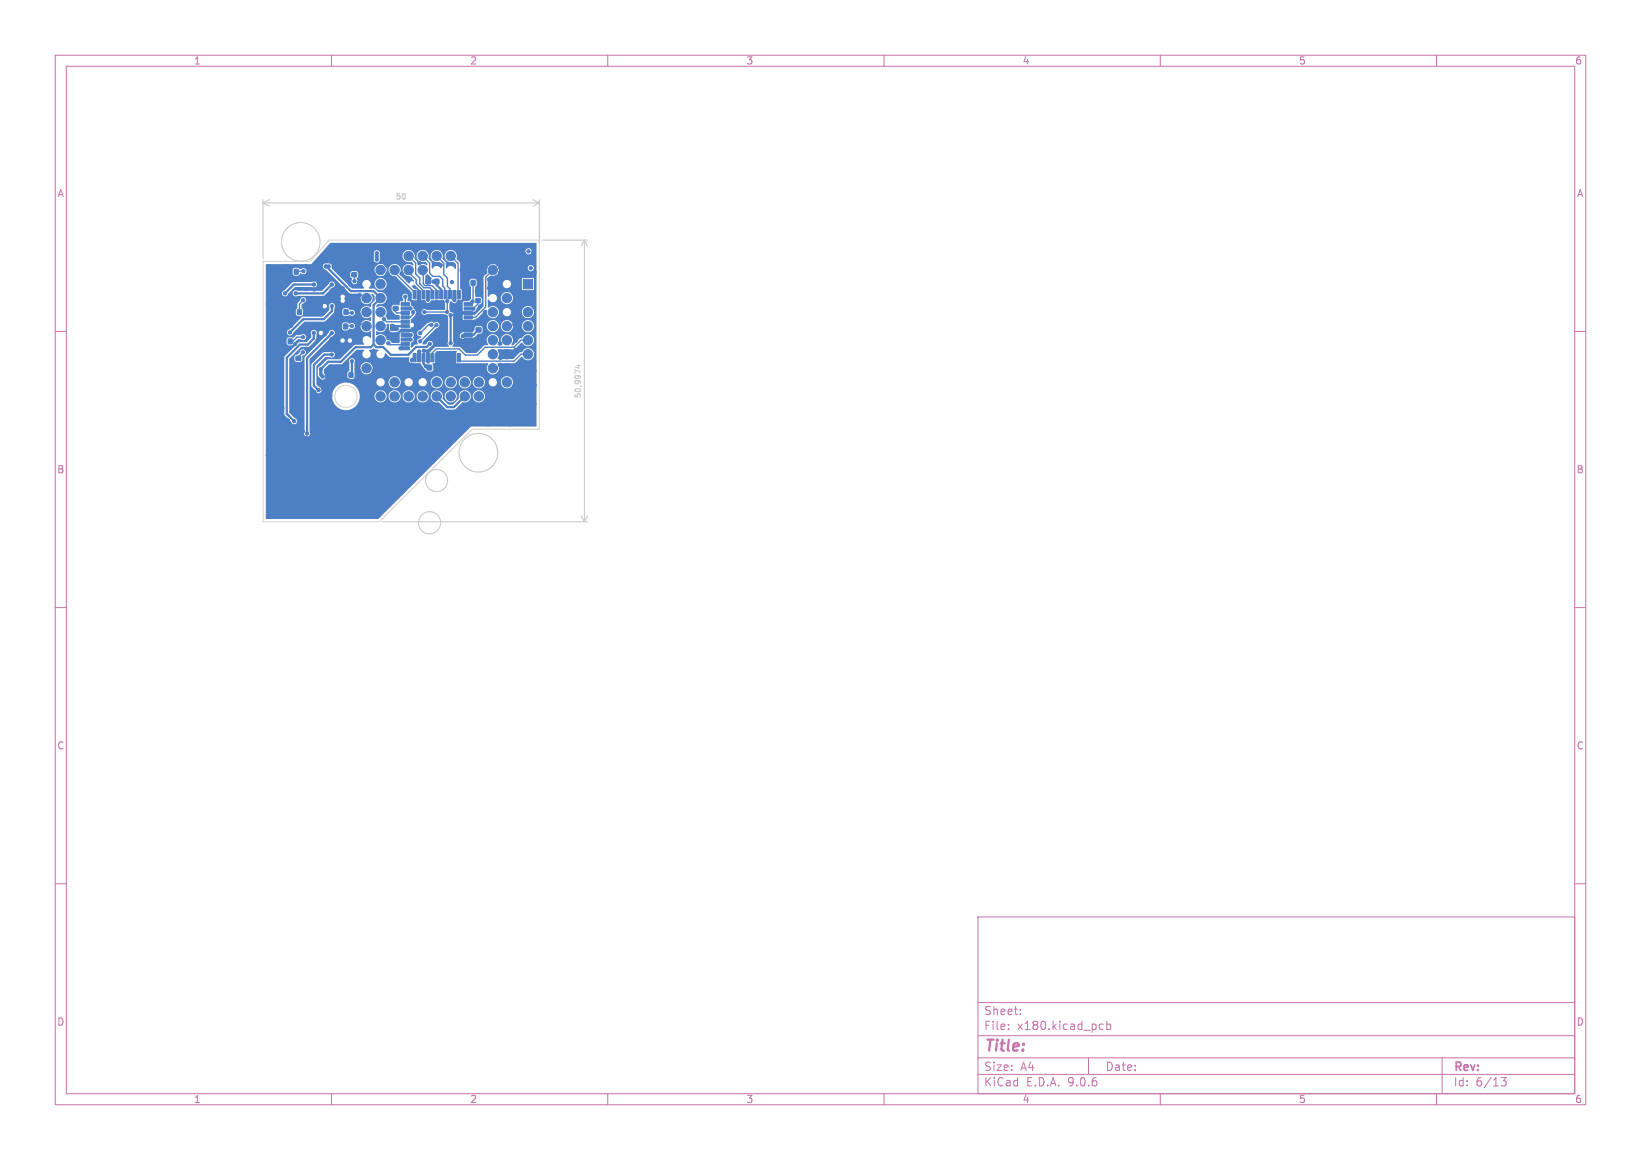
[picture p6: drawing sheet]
<svg xmlns="http://www.w3.org/2000/svg" width="297mm" height="210mm" viewBox="0 0 297 210" stroke-linecap="round" stroke-linejoin="round" font-family="sans-serif">
<defs><g id="words">
<text font-size="2.8" fill="#c872ab" x="178" y="190.9">Title:</text>
<g font-size="2.1" fill="#c872ab">
<text x="178" y="184">Sheet:</text>
<text x="178" y="186.7">File:</text>
<text x="184.1" y="186.7">x180.kicad_pcb</text>
<text x="178" y="196.9">KiCad</text>
<text x="178" y="194.1">Size:</text>
<text x="184.7" y="194.1">A4</text>
<text x="185.7" y="196.9">E.D.A.</text>
<text x="193.3" y="196.9">9.0.6</text>
<text x="200" y="194.1">Date:</text>
<text x="263" y="194.3">Rev:</text>
<text x="263" y="196.9">Id:</text>
<text x="267.1" y="196.9">6/13</text>
</g>
<g font-size="1.8" fill="#c872ab">
<text x="35" y="11.9">1</text>
<text x="85" y="11.9">2</text>
<text x="135" y="11.9">3</text>
<text x="185" y="11.9">4</text>
<text x="235" y="11.9">5</text>
<text x="285" y="11.9">6</text>
<text x="10.3" y="35.9">A</text>
<text x="285.4" y="35.9">A</text>
<text x="10.3" y="85.9">B</text>
<text x="285.3" y="85.9">B</text>
<text x="10.3" y="135.9">C</text>
<text x="285.3" y="135.9">C</text>
<text x="10.3" y="185.9">D</text>
<text x="285.3" y="185.9">D</text>
<text x="35" y="199.9">1</text>
<text x="85" y="199.9">2</text>
<text x="135" y="199.9">3</text>
<text x="185" y="199.9">4</text>
<text x="235" y="199.9">5</text>
<text x="285" y="199.9">6</text>
</g>
<g font-size="1.4" fill="#c2c2c2">
<text x="71.5" y="36.3">50</text>
<text x="105.3" y="72.2" transform="rotate(-90 105.3 72.2)">50,9974</text>
</g>
</g></defs>
<g fill="none" stroke="#c872ab" stroke-width=".18">
<path d="M10 10h277v190h-277zM12 12h273v186h-273zM60 10v2M110 10v2M160 10v2M210 10v2M260 10v2M10 60h2M285 60h2M10 110h2M285 110h2M10 160h2"/>
<path d="M177 166h108v32h-108zM285 160h2M60 198v2M110 198v2M160 198v2M177 194.5h108M177 191.5h108M177 187.5h108M177 181.5h108M182.5 186.3v.1M182.5 185.5v.1M184.7 183.6v.1"/>
<path d="M184.7 182.8v.1M197 191.5v3M199.2 185.4l.5 .1M199.7 186.3l-.5 .1M200.3 185.5l.4-.1 .3 .3v.4l-.1 .2h-.6M200.3 184.9v1.5M210 198v2M260 198v2M261 191.5v6.5M271.7 195.1h.9l-.5 .6 .4 .1v.7l-.2 .1-.6-.1"/>
</g>
<g fill="#4d7fc4" stroke="#4d7fc4" stroke-width=".18">
<path d="M94.7 50.6h1.7v1.7h-1.7z"/>
<path d="M52.2 56.1h.7v.8h-.7z"/>
<path d="M53.9 56.1h.6v.8h-.6z"/>
<path d="M78.6 50.6h.8v.8h-.8z"/>
<path d="M77.1 50.6h.8v.8h-.8z"/>
<path d="M63.7 47.7h.8v.7h-.8z"/>
<path d="M63.7 49.4h.8v.7h-.8z"/>
<path d="M71.2 53.8h.8v.7h-.8z"/>
<path d="M71.2 55.5h.8v.7h-.8z"/>
<path d="M60.6 58.7h.6v.8h-.6z"/>
<path d="M62.2 58.7h.7v.8h-.7z"/>
<path d="M50.5 61.4h.7v.8h-.7z"/>
<path d="M52.2 61.4h.7v.8h-.7z"/>
<path d="M77.3 66.1h.8v.9h-.8z"/>
<path d="M78.9 66.1h.7v.9h-.7z"/>
<path d="M53.6 66.2h.8v.7h-.8z"/>
<path d="M53.6 64.5h.8v.7h-.8z"/>
<path d="M86.2 59.3h.8v.8h-.8z"/>
<path d="M86.2 57.8h.8v.7h-.8z"/>
<path d="M83.6 50.8h.7v.8h-.7z"/>
<path d="M85.3 50.8h.7v.8h-.7z"/>
<path d="M82.8 64h.5v1.5h-.5z"/>
<path d="M82 64h.5v1.5h-.5z"/>
<path d="M81.2 64h.5v1.5h-.5z"/>
<path d="M80.4 64h.5v1.5h-.5z"/>
<path d="M79.6 64h.5v1.5h-.5z"/>
<path d="M78.8 64h.5v1.5h-.5z"/>
<path d="M78 64h.5v1.5h-.5z"/>
<path d="M77.2 64h.5v1.5h-.5z"/>
<path d="M76.4 64h.5v1.5h-.5z"/>
<path d="M75.6 64h.5v1.5h-.5z"/>
<path d="M74.8 64h.5v1.5h-.5z"/>
<path d="M72.6 62.8h1.5v.5h-1.5z"/>
<path d="M72.6 62h1.5v.5h-1.5z"/>
<path d="M72.6 61.2h1.5v.5h-1.5z"/>
<path d="M72.6 60.4h1.5v.5h-1.5z"/>
<path d="M72.6 59.6h1.5v.5h-1.5z"/>
<path d="M72.6 58.8h1.5v.5h-1.5z"/>
<path d="M72.6 58h1.5v.5h-1.5z"/>
<path d="M72.6 57.2h1.5v.5h-1.5z"/>
<path d="M72.6 56.4h1.5v.5h-1.5z"/>
<path d="M72.6 55.6h1.5v.5h-1.5z"/>
<path d="M72.6 54.8h1.5v.5h-1.5z"/>
<path d="M74.8 52.6h.5v1.5h-.5z"/>
<path d="M75.6 52.6h.5v1.5h-.5z"/>
<path d="M76.4 52.6h.5v1.5h-.5z"/>
<path d="M77.2 52.6h.5v1.5h-.5z"/>
<path d="M78 52.6h.5v1.5h-.5z"/>
<path d="M78.8 52.6h.5v1.5h-.5z"/>
<path d="M79.6 52.6h.5v1.5h-.5z"/>
<path d="M80.4 52.6h.5v1.5h-.5z"/>
<path d="M81.2 52.6h.5v1.5h-.5z"/>
<path d="M82 52.6h.5v1.5h-.5z"/>
<path d="M82.8 52.6h.5v1.5h-.5z"/>
<path d="M84 54.8h1.5v.5h-1.5z"/>
<path d="M84 55.6h1.5v.5h-1.5z"/>
<path d="M84 56.4h1.5v.5h-1.5z"/>
<path d="M84 57.2h1.5v.5h-1.5z"/>
<path d="M84 58h1.5v.5h-1.5z"/>
<path d="M84 58.8h1.5v.5h-1.5z"/>
<path d="M84 59.6h1.5v.5h-1.5z"/>
<path d="M84 60.4h1.5v.5h-1.5z"/>
<path d="M84 61.2h1.5v.5h-1.5z"/>
<path d="M84 62h1.5v.5h-1.5z"/>
<path d="M84 62.8h1.5v.5h-1.5z"/>
<path d="M51.6 48.8h.7v.8h-.7z"/>
<path d="M53.3 48.8h.7v.8h-.7z"/>
<path d="M71.2 59h.8v.8h-.8z"/>
<path d="M71.2 60.6h.8v.7h-.8z"/>
<path d="M61.5 67.5h.7v.8h-.7z"/>
<path d="M63.2 67.5h.7v.8h-.7z"/>
<path d="M86.1 52.4h.8v.7h-.8z"/>
<path d="M86.1 54.1h.8v.7h-.8z"/>
<path d="M60.6 56.1h.7v.8h-.7z"/>
<path d="M62.3 56.1h.7v.8h-.7z"/>
<circle cx="66.3" cy="66.7" r=".85"/>
<circle cx="68.9" cy="66.7" r=".85"/>
<circle cx="68.9" cy="61.6" r=".85"/>
<circle cx="66.3" cy="59.1" r=".85"/>
<circle cx="68.9" cy="59.1" r=".85"/>
<circle cx="66.3" cy="56.5" r=".85"/>
<circle cx="68.9" cy="56.5" r=".85"/>
<circle cx="66.3" cy="54" r=".85"/>
<circle cx="68.9" cy="54" r=".85"/>
<circle cx="68.9" cy="51.4" r=".85"/>
<circle cx="66.3" cy="48.9" r=".85"/>
<circle cx="68.9" cy="48.9" r=".85"/>
<circle cx="71.4" cy="46.4" r=".85"/>
<circle cx="71.4" cy="48.9" r=".85"/>
<circle cx="74" cy="46.4" r=".85"/>
<circle cx="74" cy="48.9" r=".85"/>
<circle cx="76.5" cy="46.4" r=".85"/>
<circle cx="76.5" cy="48.9" r=".85"/>
<circle cx="79" cy="46.4" r=".85"/>
<circle cx="81.6" cy="46.4" r=".85"/>
<circle cx="84.1" cy="46.4" r=".85"/>
<circle cx="84.1" cy="48.9" r=".85"/>
<circle cx="86.7" cy="46.4" r=".85"/>
<circle cx="86.7" cy="48.9" r=".85"/>
<circle cx="89.2" cy="46.4" r=".85"/>
<circle cx="89.2" cy="48.9" r=".85"/>
<circle cx="89.2" cy="51.4" r=".85"/>
<circle cx="91.7" cy="54" r=".85"/>
<circle cx="89.2" cy="56.5" r=".85"/>
<circle cx="91.7" cy="59.1" r=".85"/>
<circle cx="89.2" cy="59.1" r=".85"/>
<circle cx="91.7" cy="61.6" r=".85"/>
<circle cx="89.2" cy="61.6" r=".85"/>
<circle cx="91.7" cy="64.1" r=".85"/>
<circle cx="89.2" cy="64.1" r=".85"/>
<circle cx="91.7" cy="66.7" r=".85"/>
<circle cx="89.2" cy="66.7" r=".85"/>
<circle cx="91.7" cy="69.2" r=".85"/>
<circle cx="86.7" cy="71.8" r=".85"/>
<circle cx="86.7" cy="69.2" r=".85"/>
<circle cx="84.1" cy="71.8" r=".85"/>
<circle cx="84.1" cy="69.2" r=".85"/>
<circle cx="81.6" cy="71.8" r=".85"/>
<circle cx="81.6" cy="69.2" r=".85"/>
<circle cx="79" cy="71.8" r=".85"/>
<circle cx="79" cy="69.2" r=".85"/>
<circle cx="76.5" cy="71.8" r=".85"/>
<circle cx="74" cy="71.8" r=".85"/>
<circle cx="71.4" cy="71.8" r=".85"/>
<circle cx="71.4" cy="69.2" r=".85"/>
<circle cx="68.9" cy="71.8" r=".85"/>
<circle cx="95.6" cy="54" r=".85"/>
<circle cx="95.6" cy="56.5" r=".85"/>
<circle cx="95.6" cy="59.1" r=".85"/>
<circle cx="95.6" cy="61.6" r=".85"/>
<circle cx="95.6" cy="64.1" r=".85"/>
<circle cx="95.7" cy="45.5" r=".3"/>
<circle cx="96.1" cy="48.6" r=".3"/>
<circle cx="96.7" cy="49.3" r=".3"/>
<circle cx="81.8" cy="51.1" r=".3"/>
<circle cx="85.5" cy="54.6" r=".3"/>
<circle cx="74.3" cy="61.5" r=".3"/>
<circle cx="85.7" cy="55.9" r=".3"/>
<circle cx="75.9" cy="63.7" r=".3"/>
<circle cx="54.8" cy="63.8" r=".3"/>
<circle cx="63.7" cy="65.4" r=".3"/>
<circle cx="74.6" cy="65.2" r=".3"/>
<circle cx="63.7" cy="56.6" r=".3"/>
<circle cx="69.5" cy="57.8" r=".3"/>
<circle cx="74.8" cy="56.5" r=".3"/>
<circle cx="54.9" cy="54.4" r=".3"/>
<circle cx="63.7" cy="59" r=".3"/>
<circle cx="70.3" cy="62.2" r=".3"/>
<circle cx="72.5" cy="63.1" r=".3"/>
<circle cx="54.9" cy="61" r=".3"/>
<circle cx="73.4" cy="53.7" r=".3"/>
<circle cx="54.9" cy="49.1" r=".3"/>
<circle cx="64.2" cy="50.9" r=".3"/>
<circle cx="74.3" cy="55.9" r=".3"/>
<circle cx="74.3" cy="60.7" r=".3"/>
<circle cx="71.5" cy="55.9" r=".3"/>
<circle cx="80.9" cy="54.5" r=".3"/>
<circle cx="80.9" cy="56.5" r=".3"/>
<circle cx="76.8" cy="56.5" r=".3"/>
<circle cx="59" cy="48.2" r=".3"/>
<circle cx="58.1" cy="66.8" r=".3"/>
<circle cx="81.6" cy="57" r=".3"/>
<circle cx="81.6" cy="62.1" r=".3"/>
<circle cx="58.4" cy="68.2" r=".3"/>
<circle cx="77.8" cy="62.3" r=".3"/>
<circle cx="59.5" cy="48.2" r=".3"/>
<circle cx="72.7" cy="45.4" r=".3"/>
<circle cx="96.7" cy="65.3" r=".3"/>
<circle cx="64.6" cy="64.4" r=".3"/>
<circle cx="96.6" cy="55.6" r=".3"/>
<circle cx="76.3" cy="70.3" r=".3"/>
<circle cx="54.7" cy="89" r=".3"/>
<circle cx="53.2" cy="54.6" r=".3"/>
<circle cx="87.8" cy="49.3" r=".3"/>
<circle cx="48.7" cy="51" r=".3"/>
<circle cx="55.1" cy="93.5" r=".3"/>
<circle cx="76.7" cy="54.7" r=".3"/>
<circle cx="64.2" cy="45.4" r=".3"/>
<circle cx="60" cy="61.4" r=".3"/>
<circle cx="80.6" cy="65.6" r=".3"/>
<circle cx="80.2" cy="45.5" r=".3"/>
<circle cx="93.1" cy="58.8" r=".3"/>
<circle cx="96.6" cy="60.5" r=".3"/>
<circle cx="85.4" cy="68.5" r=".3"/>
<circle cx="65.3" cy="61.6" r=".3"/>
<circle cx="53.4" cy="62.3" r=".3"/>
<circle cx="65" cy="51.2" r=".3"/>
<circle cx="54.8" cy="78.1" r=".3"/>
<circle cx="86.9" cy="52" r=".3"/>
<circle cx="87.8" cy="56.5" r=".3"/>
<circle cx="69.9" cy="48" r=".3"/>
<circle cx="48.8" cy="53" r=".3"/>
<circle cx="77.5" cy="50.3" r=".3"/>
<circle cx="82.3" cy="57" r=".3"/>
<circle cx="72" cy="83.8" r=".3"/>
<circle cx="60.7" cy="47.3" r=".3"/>
<circle cx="58.7" cy="46" r=".3"/>
<circle cx="88.4" cy="47.7" r=".3"/>
<circle cx="66.4" cy="76.4" r=".3"/>
<circle cx="81" cy="78.5" r=".3"/>
<circle cx="48.5" cy="82.4" r=".3"/>
<circle cx="90.2" cy="68.8" r=".3"/>
<circle cx="54.4" cy="70" r=".3"/>
<circle cx="71.9" cy="61.7" r=".3"/>
<circle cx="55.4" cy="63.1" r=".3"/>
<circle cx="62" cy="62.7" r=".3"/>
<circle cx="75.8" cy="54.3" r=".3"/>
<circle cx="74.2" cy="50.5" r=".3"/>
<circle cx="56.9" cy="71" r=".3"/>
<circle cx="80.9" cy="76.6" r=".3"/>
<circle cx="53.9" cy="67.3" r=".3"/>
<circle cx="52.1" cy="79.1" r=".3"/>
<circle cx="59.1" cy="67" r=".3"/>
<circle cx="76.3" cy="82.1" r=".3"/>
<circle cx="93.2" cy="51.3" r=".3"/>
<circle cx="85.3" cy="45.6" r=".3"/>
<circle cx="55.3" cy="79.3" r=".3"/>
<circle cx="82.9" cy="68.4" r=".3"/>
<circle cx="86.9" cy="55.5" r=".3"/>
<circle cx="59.8" cy="71.6" r=".3"/>
<circle cx="72.9" cy="69.5" r=".3"/>
<circle cx="69.3" cy="80.3" r=".3"/>
<circle cx="90.6" cy="64.8" r=".3"/>
<circle cx="63.4" cy="51.5" r=".3"/>
<circle cx="76.9" cy="67.9" r=".3"/>
<circle cx="55.4" cy="52.3" r=".3"/>
<circle cx="51.8" cy="62.9" r=".3"/>
<circle cx="90.5" cy="60.3" r=".3"/>
<circle cx="89.9" cy="75.2" r=".3"/>
<circle cx="93.2" cy="54.5" r=".3"/>
<circle cx="48.5" cy="55" r=".3"/>
<circle cx="58.1" cy="55.2" r=".3"/>
<circle cx="82.9" cy="70.5" r=".3"/>
<circle cx="49.3" cy="79.5" r=".3"/>
<circle cx="48.7" cy="48.3" r=".3"/>
<circle cx="48.5" cy="87.6" r=".3"/>
<circle cx="72.7" cy="49.5" r=".3"/>
<circle cx="61.5" cy="80.1" r=".3"/>
<circle cx="66.7" cy="46.4" r=".3"/>
<circle cx="63.3" cy="62.7" r=".3"/>
<circle cx="90.5" cy="66.1" r=".3"/>
<circle cx="52.7" cy="59" r=".3"/>
<circle cx="70.6" cy="90.9" r=".3"/>
<circle cx="70.5" cy="45.5" r=".3"/>
<circle cx="62" cy="52.2" r=".3"/>
<circle cx="58.3" cy="85.5" r=".3"/>
<circle cx="82.2" cy="56.2" r=".3"/>
<circle cx="93.3" cy="63.3" r=".3"/>
<circle cx="55.3" cy="48.2" r=".3"/>
<circle cx="90.5" cy="48.5" r=".3"/>
<circle cx="84.4" cy="77.5" r=".3"/>
<circle cx="90.5" cy="62.2" r=".3"/>
<circle cx="70.2" cy="70.4" r=".3"/>
<circle cx="72.7" cy="47.6" r=".3"/>
<circle cx="76.1" cy="56.1" r=".3"/>
<circle cx="66.7" cy="45.9" r=".3"/>
<circle cx="65" cy="67.2" r=".3"/>
<circle cx="93.2" cy="60.2" r=".3"/>
<circle cx="79.8" cy="48" r=".3"/>
<circle cx="96.8" cy="69.7" r=".3"/>
<circle cx="87.9" cy="48.4" r=".3"/>
<circle cx="65" cy="54.3" r=".3"/>
<circle cx="90.1" cy="47.8" r=".3"/>
<circle cx="63" cy="68.8" r=".3"/>
<circle cx="67.6" cy="49.6" r=".3"/>
<circle cx="61.9" cy="93.5" r=".3"/>
<circle cx="55.4" cy="55" r=".3"/>
<circle cx="65.8" cy="73.8" r=".3"/>
<circle cx="88.5" cy="52.2" r=".3"/>
<circle cx="88.5" cy="50.6" r=".3"/>
<circle cx="72.9" cy="89.1" r=".3"/>
<circle cx="80.1" cy="54.7" r=".3"/>
<circle cx="51.8" cy="51.5" r=".3"/>
<circle cx="96.7" cy="67.1" r=".3"/>
<circle cx="68.5" cy="77.8" r=".3"/>
<circle cx="62.9" cy="48" r=".3"/>
<circle cx="74.2" cy="53.5" r=".3"/>
<circle cx="83.4" cy="61.6" r=".3"/>
<circle cx="90.4" cy="70.2" r=".3"/>
<circle cx="65.1" cy="57.1" r=".3"/>
<circle cx="87.2" cy="45" r=".3"/>
<circle cx="57.5" cy="61.6" r=".3"/>
<circle cx="54" cy="75.7" r=".3"/>
<circle cx="90.5" cy="49.3" r=".3"/>
<circle cx="75" cy="78.2" r=".3"/>
<circle cx="60" cy="53.7" r=".3"/>
<circle cx="96.7" cy="73.1" r=".3"/>
<circle cx="58.1" cy="87.4" r=".3"/>
<circle cx="48.6" cy="93.1" r=".3"/>
<circle cx="58.5" cy="70.4" r=".3"/>
<circle cx="96.6" cy="45.7" r=".3"/>
<circle cx="61.4" cy="83.9" r=".3"/>
<circle cx="60.9" cy="68" r=".3"/>
<circle cx="96.6" cy="76.8" r=".3"/>
<circle cx="86.8" cy="74.7" r=".3"/>
<circle cx="94" cy="57.6" r=".3"/>
<circle cx="92.2" cy="76.8" r=".3"/>
<circle cx="75.9" cy="47.6" r=".3"/>
<circle cx="50.9" cy="58" r=".3"/>
<circle cx="65.1" cy="53.4" r=".3"/>
<circle cx="87" cy="50.2" r=".3"/>
<circle cx="62.1" cy="78.2" r=".3"/>
<circle cx="52.1" cy="76.1" r=".3"/>
<circle cx="87.4" cy="57.4" r=".3"/>
<circle cx="80.4" cy="62.3" r=".3"/>
<circle cx="96.6" cy="49.8" r=".3"/>
<circle cx="75.5" cy="56.1" r=".3"/>
<circle cx="91.1" cy="46" r=".3"/>
<circle cx="90.6" cy="63.6" r=".3"/>
<circle cx="80.3" cy="70.5" r=".3"/>
<circle cx="76.7" cy="63.5" r=".3"/>
<circle cx="93.3" cy="61.7" r=".3"/>
<circle cx="89" cy="50.3" r=".3"/>
<circle cx="92.4" cy="49" r=".3"/>
<circle cx="56.7" cy="73.2" r=".3"/>
<circle cx="65.7" cy="90.2" r=".3"/>
<circle cx="57.5" cy="90.4" r=".3"/>
<circle cx="71.3" cy="61.7" r=".3"/>
<circle cx="73.4" cy="87.4" r=".3"/>
<circle cx="67.8" cy="47.9" r=".3"/>
<circle cx="71.2" cy="81.9" r=".3"/>
<circle cx="77" cy="80.2" r=".3"/>
<circle cx="94" cy="73.2" r=".3"/>
<circle cx="75.1" cy="45.4" r=".3"/>
<circle cx="83" cy="54.7" r=".3"/>
<circle cx="85.4" cy="70.5" r=".3"/>
<circle cx="67.7" cy="67.2" r=".3"/>
<circle cx="85.4" cy="49.6" r=".3"/>
<circle cx="94.3" cy="45.7" r=".3"/>
<circle cx="79.7" cy="59.4" r=".3"/>
<circle cx="79.1" cy="54.7" r=".3"/>
<circle cx="59.2" cy="68.2" r=".3"/>
<circle cx="80.7" cy="67.9" r=".3"/>
<circle cx="54.4" cy="73.4" r=".3"/>
<circle cx="50.4" cy="53" r=".3"/>
<circle cx="70.1" cy="46.6" r=".3"/>
<circle cx="60" cy="52.6" r=".3"/>
<circle cx="62.4" cy="82" r=".3"/>
<circle cx="62.8" cy="76.3" r=".3"/>
<circle cx="51.7" cy="48.2" r=".3"/>
<circle cx="75.3" cy="58.9" r=".3"/>
<circle cx="89.9" cy="50.1" r=".3"/>
<circle cx="56.9" cy="52.4" r=".3"/>
<circle cx="77.4" cy="83.4" r=".3"/>
<circle cx="74.5" cy="66" r=".3"/>
<circle cx="90.5" cy="52.5" r=".3"/>
<circle cx="51.1" cy="73.9" r=".3"/>
<circle cx="92.4" cy="67.7" r=".3"/>
<circle cx="77.7" cy="45.5" r=".3"/>
<circle cx="82.8" cy="62.2" r=".3"/>
<circle cx="70.1" cy="59.8" r=".3"/>
<circle cx="79.2" cy="62.3" r=".3"/>
<circle cx="62" cy="52.9" r=".3"/>
<circle cx="57.4" cy="48.2" r=".3"/>
<circle cx="60" cy="63.3" r=".3"/>
<circle cx="93.2" cy="52.7" r=".3"/>
<circle cx="65.1" cy="58.6" r=".3"/>
<circle cx="61.4" cy="45.5" r=".3"/>
<circle cx="57.9" cy="48.2" r=".3"/>
<circle cx="79.5" cy="80.4" r=".3"/>
<circle cx="67.6" cy="93.4" r=".3"/>
<circle cx="58.8" cy="60.5" r=".3"/>
<circle cx="88.3" cy="76.8" r=".3"/>
<circle cx="71.5" cy="50.5" r=".3"/>
<circle cx="89.2" cy="47.5" r=".3"/>
<circle cx="70.2" cy="49.5" r=".3"/>
<circle cx="71.2" cy="85.6" r=".3"/>
<circle cx="66.7" cy="47" r=".3"/>
<circle cx="68.2" cy="46.4" r=".3"/>
<circle cx="68.2" cy="47" r=".3"/>
<circle cx="70.9" cy="59" r=".3"/>
<circle cx="77.1" cy="66.3" r=".3"/>
<circle cx="78.4" cy="51" r=".3"/>
<circle cx="70.9" cy="59.6" r=".3"/>
<circle cx="68.2" cy="45.9" r=".3"/>
<circle cx="83.7" cy="60.8" r=".3"/>
<circle cx="82.2" cy="54.3" r=".3"/>
<circle cx="77.4" cy="54.3" r=".3"/>
<circle cx="60" cy="64.2" r=".3"/>
<circle cx="57.7" cy="70.6" r=".3"/>
<circle cx="52.5" cy="60.2" r=".3"/>
<circle cx="60.1" cy="55.4" r=".3"/>
<circle cx="60" cy="60.3" r=".3"/>
<circle cx="55.6" cy="78.5" r=".3"/>
<circle cx="53.2" cy="76.3" r=".3"/>
<circle cx="56.8" cy="60.3" r=".3"/>
<circle cx="51.6" cy="53.1" r=".3"/>
<circle cx="56.8" cy="51.5" r=".3"/>
<circle cx="53.5" cy="53.1" r=".3"/>
<circle cx="60.1" cy="51.5" r=".3"/>
<circle cx="79" cy="58.9" r=".3"/>
<circle cx="76" cy="61.8" r=".3"/>
<circle cx="76" cy="60.3" r=".3"/>
<circle cx="78.1" cy="58.8" r=".3"/>
</g>
<g fill="none" stroke="#4d7fc4" stroke-width=".25">
<path d="M54.9 54.4l-.7 .6v1.5M54.9 49.1h-1.2l-.1 .1M62.6 56.5l.2 .1h.9M63.7 59l-1.3 .1M64.1 49.7l.1 1.2M69.5 57.8l.5 .5h3.4M71.4 48.9v.4l3.6 3.6v.5M71.5 55.9v.5l.3 .3h1.6M73.4 53.7v1.3M73.4 55.9h.9M73.4 55.9h.1M73.9 46.3l1.3 1.3v2l.8 .7v1.1l.7 .7h1.1l.4 .4v.9"/>
<path d="M74 48.9v.4l1.3 1.3v.7l1.3 1.3v.8M74.8 56.5v.4l-.6 .6h-.8M75.8 54.3h.1M75.8 53.4v.9M76.5 48.9l.1 .1v2.4l.3 .3h1.3l.8 .9v.8M76.5 46.4l1.2 1.2v1.9l.6 .5h1.3l.5 .6v1.2l.4 .3v1.1l.1 .2M77.4 53.4v.9M77.4 54.3h.1M78.1 58.8h-.5l-1.6 1.5M78.4 51h.6M79 58.9l-3 2.9M79 46.4l1.3 1.2v2.1l.7 .6v1.5l.4 .5v1.1"/>
<path d="M80.9 54.5v2h-4.1M81.6 46.4l1.3 1.3v5.6l.1 .1M82.2 54.3h.1M82.2 53.4v.9M82.3 59.1h2.4M84.7 58.3v1.6M85.6 51.2v3.3l-.5 .6h-.4M86.5 54.4v.7l-.8 .8h-1M89.2 48.9l-1.3 1.3v5.4l-1.9 1.9h-1.3M54.6 64h.1M54.8 63.8l-1.1 1.1M54.9 61h-1.1l-.8 .8h-.5"/>
<path d="M70.3 62.2l.4 .2h2.5l.2-.1M72.5 63.1h.9M73.4 61.5h.9M73.4 60.7h.9M74.3 60.7h.1M75 64.7l-.5 .5M75.9 63.7l-.1 1M79 64.7h3.2M83.7 60.8h.1M84.7 60.7h-.7l-.3 .1M84.7 61.5v1.6M95.6 64.1h-1.3l-1.3 1.3h-9.7l-.3-.3v-.4"/>
<path d="M95.6 61.6h-1.3l-1.3 1.3h-5.2l-1.4 1.4h-2.2l-1.1-1.1h-4.2l-.7 .7v.8"/>
</g>
<g fill="none" stroke="#4d7fc4" stroke-width=".6">
<path d="M59 48.2h.5M70.9 59h.3l.4 .4-.2 .2h-.5zM73.3 55.9h1M73.3 55.9h.1M77.4 53.4v.9M77.4 53.4h.1M82.2 53.4h.1M82.2 53.4v.9M87.4 57.4h.1M87.4 57.4l-.8 .8M58.1 66.8v1l.3 .4M71.6 60.9l.3 .4v.4h-.6v-.4z"/>
<path d="M73.3 61.5h1M73.3 60.7h.1M73.3 60.7h1M75 64.8l-.4 .4M75.9 63.7l-.1 1.1M77.1 66.3l.2 .2h.4M84.7 60.7h-.8l-.2 .1"/>
</g>
<g fill="none" stroke="#4d7fc4" stroke-width=".4">
<path d="M56.8 51.5h-3.6l-1.6 1.6M59 48.2l4.5 4.5h4.1l1.3 1.3-1.3 1.2v7.2M60.1 51.5l-1.6 1.6h-5M60.1 55.4v.9l-1.5 1.5h-3.7l-2.4 2.4M71.9 59.1l-.3 .3M72 59.1h1.4M73.4 59.9h-.8l-1 .9M79 51v.6l.8 .8v1M81.6 57v5.1M84.7 56.7h-2l-.4 .3v4.6l.6 .7h1.8M86.6 58.2l-.9 .9h-1M86.6 59.7l-.9 1h-1"/>
<path d="M52.2 75.2h.1M53.1 76.1h.1M56.8 60.3v1l-1.1 1.1h-1.4l-2.4 2.4v10.1l1.3 1.4M60 60.3l-4.4 4.5v13.7M60 64.2h-1.3l-1.9 1.9v3.7l.9 .8M63.7 65.4v2.3l-.2 .2M67.6 62.4l-.5 .5h-2.8l-2.6 2.6h-2.3l-1.3 1.3M71.6 60.8v.1M76.6 64.7v1.1l.5 .5M77.8 62.3l-.6 .5h-1.9l-1.4 1.4h-3.2l-1.4-1.4h-1.2l-.5-.4M79 71.8l2 1.9h1.2l1.9-1.9M79.2 62.3h-.4l-1.4 1.4v1"/>
<path d="M80.6 64.7v1l-.5 .6h-.6l-.2 .2M80.6 65.6h.1"/>
</g>
<g fill="#4d7fc4">
<path d="M77 49.9l.4-.2 .7 .7-.2 .4v.5h-.9z"/>
<path d="M48.1 47.9l8.1-.1 1.4-1.4h10l.1 .2a.6 .6 0 0 0 .5 .9 .6 .6 0 0 0 .5-.9v-.4a.6 .6 0 0 0-.5-.9 .6 .6 0 0 0-.5 .9l-.1 .2h-10l2.3-2.4h37.2v33.2h-11.7l-.3 .1-16.7 16.7-20.2-.1-.1-15.5h6.9v.2a.56 .56 0 0 0 .8 .4 .56 .56 0 0 0 .2-.9v-6.5h4.1a2.5 2.5 0 0 0 2.5 2.7 2.5 2.5 0 0 0 2.5-2.6h2.7v.1a1.1 1.1 0 0 0 1.2 1.1 1.1 1.1 0 0 0 1-1.2h.3v.1a1.1 1.1 0 0 0 1.2 1.1 1.1 1.1 0 0 0 1-1.2h.4v.1a1.1 1.1 0 0 0 1.1 1.1 1.1 1.1 0 0 0 1.1-1.2h.3v.1a1.1 1.1 0 0 0 1.2 1.1 1.1 1.1 0 0 0 1-1.2h.3v.1a1.19 1.19 0 0 0 1.5 1l1.4 1.3 1.4 .1 1.6-1.4a1.1 1.1 0 0 0 1.4-1.1h.4v.1a1.1 1.1 0 0 0 1.6 .9 1.1 1.1 0 0 0 0-1.9 1.1 1.1 0 0 0-1.6 .9h-.4v-.2a1.14 1.14 0 0 0-1.5-.8 1.14 1.14 0 0 0-.7 1.5l-1 1-.8 .1-1.1-1.1v-.5h.4v.1a1.1 1.1 0 0 0 1.7 .9 1.1 1.1 0 0 0 0-1.9 1.1 1.1 0 0 0-1.7 .9h-.4v-.2a1.1 1.1 0 0 0-1.1-.8 1.1 1.1 0 0 0-1.1 1h-.3v-.2a1.1 1.1 0 0 0-1.2-.8 1.1 1.1 0 0 0-1 1h-.3l-.1-.2a1.1 1.1 0 0 0-1.1-.8 1.1 1.1 0 0 0-1 1h-.4v-.2a1.1 1.1 0 0 0-1.2-.8 1.1 1.1 0 0 0-1 1h-.3v-.2a1.1 1.1 0 0 0-1.2-.8 1.1 1.1 0 0 0-1 1l-2.7-.1a2.5 2.5 0 0 0-2.1-2.3h5.1l.1 .1a.75 .75 0 0 0 .8 .5 .75 .75 0 0 0 .6-.8h.7v.2a1.1 1.1 0 0 0 1.1 1 1.1 1.1 0 0 0 1.1-1h.7v.1a.75 .75 0 0 0 .8 .6 .75 .75 0 0 0 .7-.7h1.1v.1a.75 .75 0 0 0 .9 .5 .75 .75 0 0 0 .5-.8h.7v.2a1.1 1.1 0 0 0 1.2 1 1.1 1.1 0 0 0 1-1.2h.4v.2a1.1 1.1 0 0 0 1.2 1 1.1 1.1 0 0 0 1-1.2h.3v.2a1.1 1.1 0 0 0 1.2 1 1.1 1.1 0 0 0 1-1.2h.4v.2a1.1 1.1 0 0 0 1.1 1 1.1 1.1 0 0 0 1.1-1h.7v.1a.75 .75 0 0 0 .9 .5 .75 .75 0 0 0 .5-.8h.7v.2a1.1 1.1 0 0 0 1.7 .9 1.1 1.1 0 0 0 0-1.9 1.1 1.1 0 0 0-1.7 .8h-.7v-.1a.75 .75 0 0 0-.8-.5 .75 .75 0 0 0-.6 .8h-.7v-.2a1.1 1.1 0 0 0-1.1-1 1.1 1.1 0 0 0-1.1 1h-.4v-.1a1.1 1.1 0 0 0-1.2-.9 1.1 1.1 0 0 0-1 1h-.3v-.1a1.1 1.1 0 0 0-1.2-.9 1.1 1.1 0 0 0-1 1h-.4v-.1a1.1 1.1 0 0 0-1.1-.9 1.1 1.1 0 0 0-1.1 1h-.7v-.1a.75 .75 0 0 0-.8-.5 .75 .75 0 0 0-.6 .8h-1.1v-.2a.75 .75 0 0 0-.8-.6 .75 .75 0 0 0-.7 .8h-.7v-.2a1.1 1.1 0 0 0-1.1-1 1.1 1.1 0 0 0-1.1 1h-.7v-.1a.75 .75 0 0 0-.9-.5 .75 .75 0 0 0-.6 .8h-5.3a2.5 2.5 0 0 0-2.7 2.3h-4.1v-5.6h.3v3.8l.8 .9a.57 .57 0 0 0 .6 .5 .57 .57 0 0 0 .5-.5 .57 .57 0 0 0-.5-.6l-.4-.5v-2.8h.2l.1 1.2 .5 .6a.59 .59 0 0 0 .8-.2 .59 .59 0 0 0-.3-.8h4.3v.7l.1 .2 .8 .1 .4-.3-.1-1.7h1.1v.2a1.1 1.1 0 0 0 1.7 .8 1.1 1.1 0 0 0 0-1.9 1.1 1.1 0 0 0-1.7 .9h-1.1v-.8a.57 .57 0 0 0 0-.8 .57 .57 0 0 0-.8 0 .57 .57 0 0 0-.1 .8v1.3l-.3 .5h-4.3v-.7l1-.9 2.3-.1 2.6-2.5 1.3-.1 .1 .2a.78 .78 0 0 0-.1 1.1 .78 .78 0 0 0 1.2 0 .78 .78 0 0 0-.2-1.2l.8-.4 .3 .3h.5l.1 .2a.78 .78 0 0 0 .2 1.4 .78 .78 0 0 0 1-.9l1 .7h3.4v.2a.56 .56 0 0 0 0 .6 .56 .56 0 0 0 .6 .3h1.4l.5 .8 .5 .5 .3 .2h.6l.4-.4v-.7l-.2-.3 .6-.3v-1.7l.3-.3 3.5-.1 .1 .2-.2 .3v1.5l.2 .2 5.6 .1 .1 .1a1.14 1.14 0 0 0 .1 1.6 1.14 1.14 0 0 0 1.6-.1 1.14 1.14 0 0 0-.1-1.6l3.2-.1 1.2-1.2a1.18 1.18 0 0 0 1.3 .7 1.18 1.18 0 0 0 1-1 1.15 1.15 0 0 0-1-1.1 1.15 1.15 0 0 0-1.3 .7h-.3l-1.2 1.2h-2.7l-.1-.2a1.3 1.3 0 0 0 0-1.5l3.1-.1 1.2-1.2a1.18 1.18 0 0 0 1.2 .7 1.18 1.18 0 0 0 1-.9 1.15 1.15 0 0 0-.8-1.3 1.15 1.15 0 0 0-1.4 .7l-.3 .1-1.2 1.2-.3-.1a1.15 1.15 0 0 0-.1-1.6 1.15 1.15 0 0 0-1.6 0 1.15 1.15 0 0 0 0 1.6l-.7 .1-.2-.2a1.13 1.13 0 0 0-.1-1.5 1.13 1.13 0 0 0-1.6 .1 1.13 1.13 0 0 0 .1 1.5l-.8 .2-1.4 1.3h-1.8l-1.1-1.1h-1.3l-.1-.2a.59 .59 0 0 0 .1-.8v-1h1.2a.6 .6 0 0 0 .4 .5 .6 .6 0 0 0 .6-.1h1.4l.3-.2 .7-.6 .5-.1 .2-.3v-.8l-.3-.2h-.7l-.4 .2v.6l-.4 .3h-1.6l-.6 .4-.1 .3h-1.2v-1.8h6.1v.1a1.1 1.1 0 0 0 1.2 1.1 1.1 1.1 0 0 0 1-1.2h.3v.1a1.1 1.1 0 0 0 1.2 1.1 1.1 1.1 0 0 0 1-1.2h1.7v.1a1.1 1.1 0 0 0 1.6 .9 1.1 1.1 0 0 0 0-1.9 1.1 1.1 0 0 0-1.6 .9h-1.7v-.2a1.1 1.1 0 0 0-1.1-.8 1.1 1.1 0 0 0-1.1 1h-.3v-.2a1.1 1.1 0 0 0-1.2-.8 1.1 1.1 0 0 0-1 1h-6.1l.1-1.8h1.6v.6l.2 .2h1.6l.8-.2 1.8-1.7a1.45 1.45 0 0 0 .8 1.5 1.1 1.1 0 0 0 1.4-1h.7v.1a.75 .75 0 0 0 .9 .5 .75 .75 0 0 0 .6-.8h2v.2a1.1 1.1 0 0 0 1.6 .9 1.1 1.1 0 0 0 0-1.9 1.1 1.1 0 0 0-1.6 .8h-2v-.1a.75 .75 0 0 0-.9-.5 .75 .75 0 0 0-.6 .8h-.7v-.2a1.17 1.17 0 0 0-1.9-.7l-.1-1.4 .2-.1a.76 .76 0 0 0 .9 .5 .76 .76 0 0 0 .5-.8h.7v.2a1.1 1.1 0 0 0 1.7 .8 1.1 1.1 0 0 0 0-1.9 1.1 1.1 0 0 0-1.7 .9h-.7v-.1a.81 .81 0 0 0-.7-.6 .81 .81 0 0 0-.8 .5l-.1-.1v-2.1h2.7v.1a.75 .75 0 0 0 1.3 .4 .75 .75 0 0 0-.3-1.3 .75 .75 0 0 0-1 .8h-2.7v-.9h6.2v1.7l.2 .2h1.9l.1-1.9-.3-.3h-1.7l-.2 .3h-6.2v-.3l.4-.4a1.12 1.12 0 0 0 1.3-.2 1.12 1.12 0 0 0 .2-1.2h5.3v.1a.56 .56 0 0 0 .9 .4 .56 .56 0 0 0 0-.9 .56 .56 0 0 0-.9 .4h-5.3a1.14 1.14 0 0 0-1.5-.6 1.14 1.14 0 0 0-.6 1.5l-.6 .7v5.3l-1.6 1.6-1.9-.1-.3 .3h-1.6l-.1-.5-.5-.2-.2-.4v-1.1l.2-.5h.2a.57 .57 0 0 0 .9 .3h1.1v1.4l.2 .2h1.5a.6 .6 0 0 0 .9-.6l.9-1v-.6l-.2-.4-1-.1v-1.7l.3-.4v-.7l-.4-.4h-.7l-.2 .3v.8l.2 .4v2l-.3 .5h-1l-.2 .3h-1.1l.2-.4 .6-.1 .2-.2v-1.5l-.3-.4v-4.6l-.7-.8a1.15 1.15 0 0 0-.4-1.4h12.9v.2a.56 .56 0 0 0 .8 .4 .56 .56 0 0 0 0-1 .56 .56 0 0 0-.8 .4h-12.9a1.13 1.13 0 0 0-1.7 1 1.13 1.13 0 0 0 1.6 1l.4 .5v.7l-.2 .1a.83 .83 0 0 0-.7-.6 .83 .83 0 0 0-.8 .5l-.1-1.1-.6-.7a1.12 1.12 0 0 0-.9-1.5 1.12 1.12 0 0 0-1.3 1.2 1.12 1.12 0 0 0 1.6 .9l.4 .4v.7l-.1 .1-.2-.2a.83 .83 0 0 0-1.3 .2l-.2-.1v-1l-.6-.7a1.12 1.12 0 0 0-.8-1.5 1.12 1.12 0 0 0-1.3 1.2 1.12 1.12 0 0 0 1.6 .9l.4 .4-.1 .2a1.45 1.45 0 0 0-1.6 0l-.1-.5-.6-.7a1.12 1.12 0 0 0-.9-1.5 1.12 1.12 0 0 0-1.2 1.2 1.12 1.12 0 0 0 1.5 .9l.5 .4-.1 .3a1.15 1.15 0 0 0-1.9 .5 1.15 1.15 0 0 0 1.3 1.4l.7 .8-.1 .2a.5 .5 0 0 0-.8 .3l-1.7-1.7a1.13 1.13 0 0 0-.4-1.7 1.13 1.13 0 0 0-1.6 .9 1.13 1.13 0 0 0 1.3 1.2l2.9 2.9 .1 1.4 .7 .1 .3-.3v-1.6l-.2-.1-.4-.1-.5-.4 .4-.4 1.2 1.2v1.5l.2 .1 .5 .1a.67 .67 0 0 0 .6 .4 .67 .67 0 0 0 .7-.4h2.3l.2 .6v1.1h-3.3a.57 .57 0 0 0-.9 0 .57 .57 0 0 0 0 .8 .57 .57 0 0 0 .9 0h3.3a.48 .48 0 0 1 .5 .5v4.4a.72 .72 0 0 0 .2 .9l-2.6 .2-1 1 .1 1.8-.4 .1-.2-.1v-1.8l-.2-.1-.5-.1-.1-.3 1-.2 .5-.4a.57 .57 0 0 0 .5-.6 .57 .57 0 0 0-.6-.5 .57 .57 0 0 0-.6 .5l-.2 .2h-.4l-.2-.2 .2-.5 2.4-2.3a.55 .55 0 0 0 .5-.7 .55 .55 0 0 0-.9-.3 1.08 1.08 0 0 0-1.2 .1l-1.3 1.2a.6 .6 0 0 0-.6 .7 .6 .6 0 0 0 .7 .5l-.2 .3a.61 .61 0 0 0-.5 .5 .61 .61 0 0 0 .2 .6l-.6 .1-.7 .6-.1-.3 .1-.7a.63 .63 0 0 0 .4-1 .56 .56 0 0 0-.4-.9h-1.9l-.2 .3v1.6l-1.5-.1a.71 .71 0 0 0-.8-.3 1.19 1.19 0 0 0-1.9-.9v-.6l.1-.2a1.22 1.22 0 0 0 1.3 0 1.22 1.22 0 0 0 .5-1.2h.4v1l.2 .3 .3 .1h.7a.65 .65 0 0 0 .8-.5h1.7l.3-.3a.46 .46 0 0 0 .6-.5 .46 .46 0 0 0-.6-.4l-.1-.5 .9-1a.65 .65 0 0 0-.4-1l-.1-.4-.4-.3v-.6l-.6-.1 .1-.4a.56 .56 0 0 0-.1-.8 .56 .56 0 0 0-.8 .1 .56 .56 0 0 0 .1 .8l-.1 .3h-.4l-.1 .2-.1 .6-1.1-.1-.3 .3v.6l.3 .5 .4 .4 .7 .1v.7l-2.1 .1-.4-.7a1.18 1.18 0 0 0-.2-1.5 1.18 1.18 0 0 0-1.5-.1v-.2l.4-.4a1.13 1.13 0 0 0 1.5-1.1 1.13 1.13 0 0 0-1.6-1l-.6-.6-1-.1 .3-.9h.7v.2a1.1 1.1 0 0 0 1.7 .9 1.1 1.1 0 0 0 0-1.9 1.1 1.1 0 0 0-1.7 .8h-.7v-.1a.78 .78 0 0 0-1.3-.3 .78 .78 0 0 0 .1 1.3l-.1 .1-2.1-.1-2.8-2.7h2.5v.6l.3 .4a.56 .56 0 0 0 .1 .8 .56 .56 0 0 0 .8-.1 .56 .56 0 0 0-.1-.8l.3-.4v-.6l-.2-.3h-.9l-.3 .4h-2.5l-.7-.7h7.6a1.1 1.1 0 0 0 1.5 1.1 1.1 1.1 0 0 0 .3-1.8 1.1 1.1 0 0 0-1.8 .5v.2h-7.6l-.2-.4a.56 .56 0 0 0-.4-.7h-.8a.58 .58 0 0 0-.4 .7 .58 .58 0 0 0 .6 .4l4.2 4.3 2.1 .1 .2 .1a1.12 1.12 0 0 0 .2 1.5 1.12 1.12 0 0 0 1.5-.1 1.12 1.12 0 0 0 .1-1.5h.1l.4 .4v.8l-.5 .6-.2 .6a1.15 1.15 0 0 0-1.6 .1 1.15 1.15 0 0 0 0 1.6 1.15 1.15 0 0 0 1.6 .1l.1 .6-.2 .2a1.13 1.13 0 0 0-1.5 .2 1.13 1.13 0 0 0 .1 1.5 1.13 1.13 0 0 0 1.5 0l.1 1.2-.2 .1a.8 .8 0 0 0-1.2-.1 .8 .8 0 0 0 .1 1.2l-.1 .1h-1.6l-2.6 2.6-2.4 .1-1.5 1.3-.2 .4h-.2v-.5l1.5-1.6h1a.56 .56 0 0 0 .8-.6 .56 .56 0 0 0-.9-.4l-1.3 .1-2.1 2.2h-.3v-1l3.4-3.4h2.2a.4 .4 0 0 0 .4 .5 .4 .4 0 0 0 .4-.5h.5v.1a.4 .4 0 0 0 .6 .3 .4 .4 0 0 0 0-.7 .4 .4 0 0 0-.6 .3h-.5v-.1a.4 .4 0 0 0-.5-.3 .4 .4 0 0 0-.3 .4h-2.2l.8-.8a.57 .57 0 0 0 .1-1 .57 .57 0 0 0-.8 .5l-4.4 4.5v13.3l-.1 .3h-6.9v-13.7h3.3v10.3l1.3 1.3a.57 .57 0 0 0 .5 .5 .57 .57 0 0 0 .6-.5 .57 .57 0 0 0-.5-.6l-.9-1v-9.7l.3-.4h.6l.1 .8 .2 .1h.8l.3-.3v-.8a.7 .7 0 0 0 .5-1.1 .59 .59 0 0 0-1 .5l-.4 .4a.46 .46 0 0 0-.5 .4h-.6l1.7-1.7 1.6-.2 1.2-1.2 .1-1.3h.4v.1a.4 .4 0 0 0 .6 .3 .4 .4 0 0 0 0-.7 .4 .4 0 0 0-.6 .3h-.4a.56 .56 0 0 0-.7-.4 .56 .56 0 0 0-.3 .8v.5l-.7 .8-1.6 .1-2.6 2.7h-3.3v-3.2h3.8v.7l.1 .2 .8 .1 .2-.1 .9-1h.6a.56 .56 0 0 0 .8 0 .56 .56 0 0 0-.1-.8 .56 .56 0 0 0-.8 .1h-.8l-.5 .5-.9-.1-.3 .4h-3.8v-1.4h3.8v.2a.57 .57 0 0 0 .6 .5 .57 .57 0 0 0 .5-.5l1.5-1.5h7.4v.7l.1 .2 .3 .1 .8-.1a.3 .3 0 0 1 .2-.3 .3 .3 0 0 1 .3 .2 .58 .58 0 0 0 .6-.8 .58 .58 0 0 0-1-.2l-.4-.2h-.5l-.3 .1-.1 .3h-7.4l.6-.6h3.7l1.6-1.6 .1-.4h1.5v.7l.3 .3h.6l.4-.2a.58 .58 0 0 0 .8 0 .58 .58 0 0 0 0-.8 .58 .58 0 0 0-.8-.1l-.3-.3h-.6l-.3 .1-.1 .3h-1.5v-.4a.57 .57 0 0 0 0-.8 .57 .57 0 0 0-.8 0 .57 .57 0 0 0-.1 .8v.3l-1.2 1.2h-3.7l.1-.4 .1-.7-.3-.4v-.4h3.8v.1a.4 .4 0 0 0 .6 .3 .4 .4 0 0 0 0-.7 .4 .4 0 0 0-.6 .3h-3.8v-.2l.3-.3a.56 .56 0 0 0 .5-.6 .56 .56 0 0 0-.6-.5 .56 .56 0 0 0-.5 .6l-.4 .5-.1 .8-.2 .4v.8l.2 .3h.7l.1 .2-2.6 2.5-.1 .2h-3.8v-6.4h13.5l.2 .4a.44 .44 0 0 0 0 .7 .44 .44 0 0 0 .6-.1 .44 .44 0 0 0-.1-.7 .41 .41 0 0 0-.1-.6 .41 .41 0 0 0-.6 .3h-13.5v-.7h2.9v.2a.57 .57 0 0 0 .6 .5 .57 .57 0 0 0 .6-.5l.1-.2h.7a.57 .57 0 0 0 .2 .6 .57 .57 0 0 0 .7 0h4.6l1.7-1.6a.56 .56 0 0 0 .2-.9 .56 .56 0 0 0-.9 .3l-1.2 1.3h-4.4a.57 .57 0 0 0-.9 .3h-.7l1.1-1h3.1a.56 .56 0 0 0 .9-.5 .56 .56 0 0 0-.9-.4h-3.4l-1.9 1.6-.2 .3h-2.9v-4.1h4.9v.7l.3 .3h.7l.4-.4a.63 .63 0 0 0 .8 0 .63 .63 0 0 0 .2-.7 .95 .95 0 0 0-1.1-.1l-.4-.2h-.5l-.3 .1-.1 .3h-4.9z"/>
</g>
<g fill="none" stroke="#c2c2c2" stroke-width=".18">
<path d="M47.6 36.2v10.6M47.6 36.7h50M47.6 36.7l1.1 .6M48.7 36.2l-1.1 .5M96.5 36.2l1.1 .5M97.6 36.2v7.8M97.6 36.7l-1.1 .6M98.1 43.5h8.2M105.8 43.5v51M105.8 43.5l.5 1.1M105.8 43.5l-.6 1.1M104.4 66.2h.7"/>
<path d="M104.7 66v.6l-.7-.2M69.2 94.5h37.1M105.2 93.3l.6 1.2M106.3 93.3l-.5 1.2"/>
<circle cx="54.4" cy="43.8" r="3.5"/>
<circle cx="77.7" cy="94.6" r="2"/>
<circle cx="79" cy="87" r="2"/>
<circle cx="86.6" cy="82" r="3.5"/>
</g>
<g fill="none" stroke="#d0d2cd" stroke-width=".18">
<path d="M47.6 47.3h8.5l3.5-3.8h38v34.2h-12.2l-16.7 16.8h-21.1z"/>
<circle cx="62.6" cy="71.8" r="2"/>
</g>
<use href="#words"/>
</svg>
